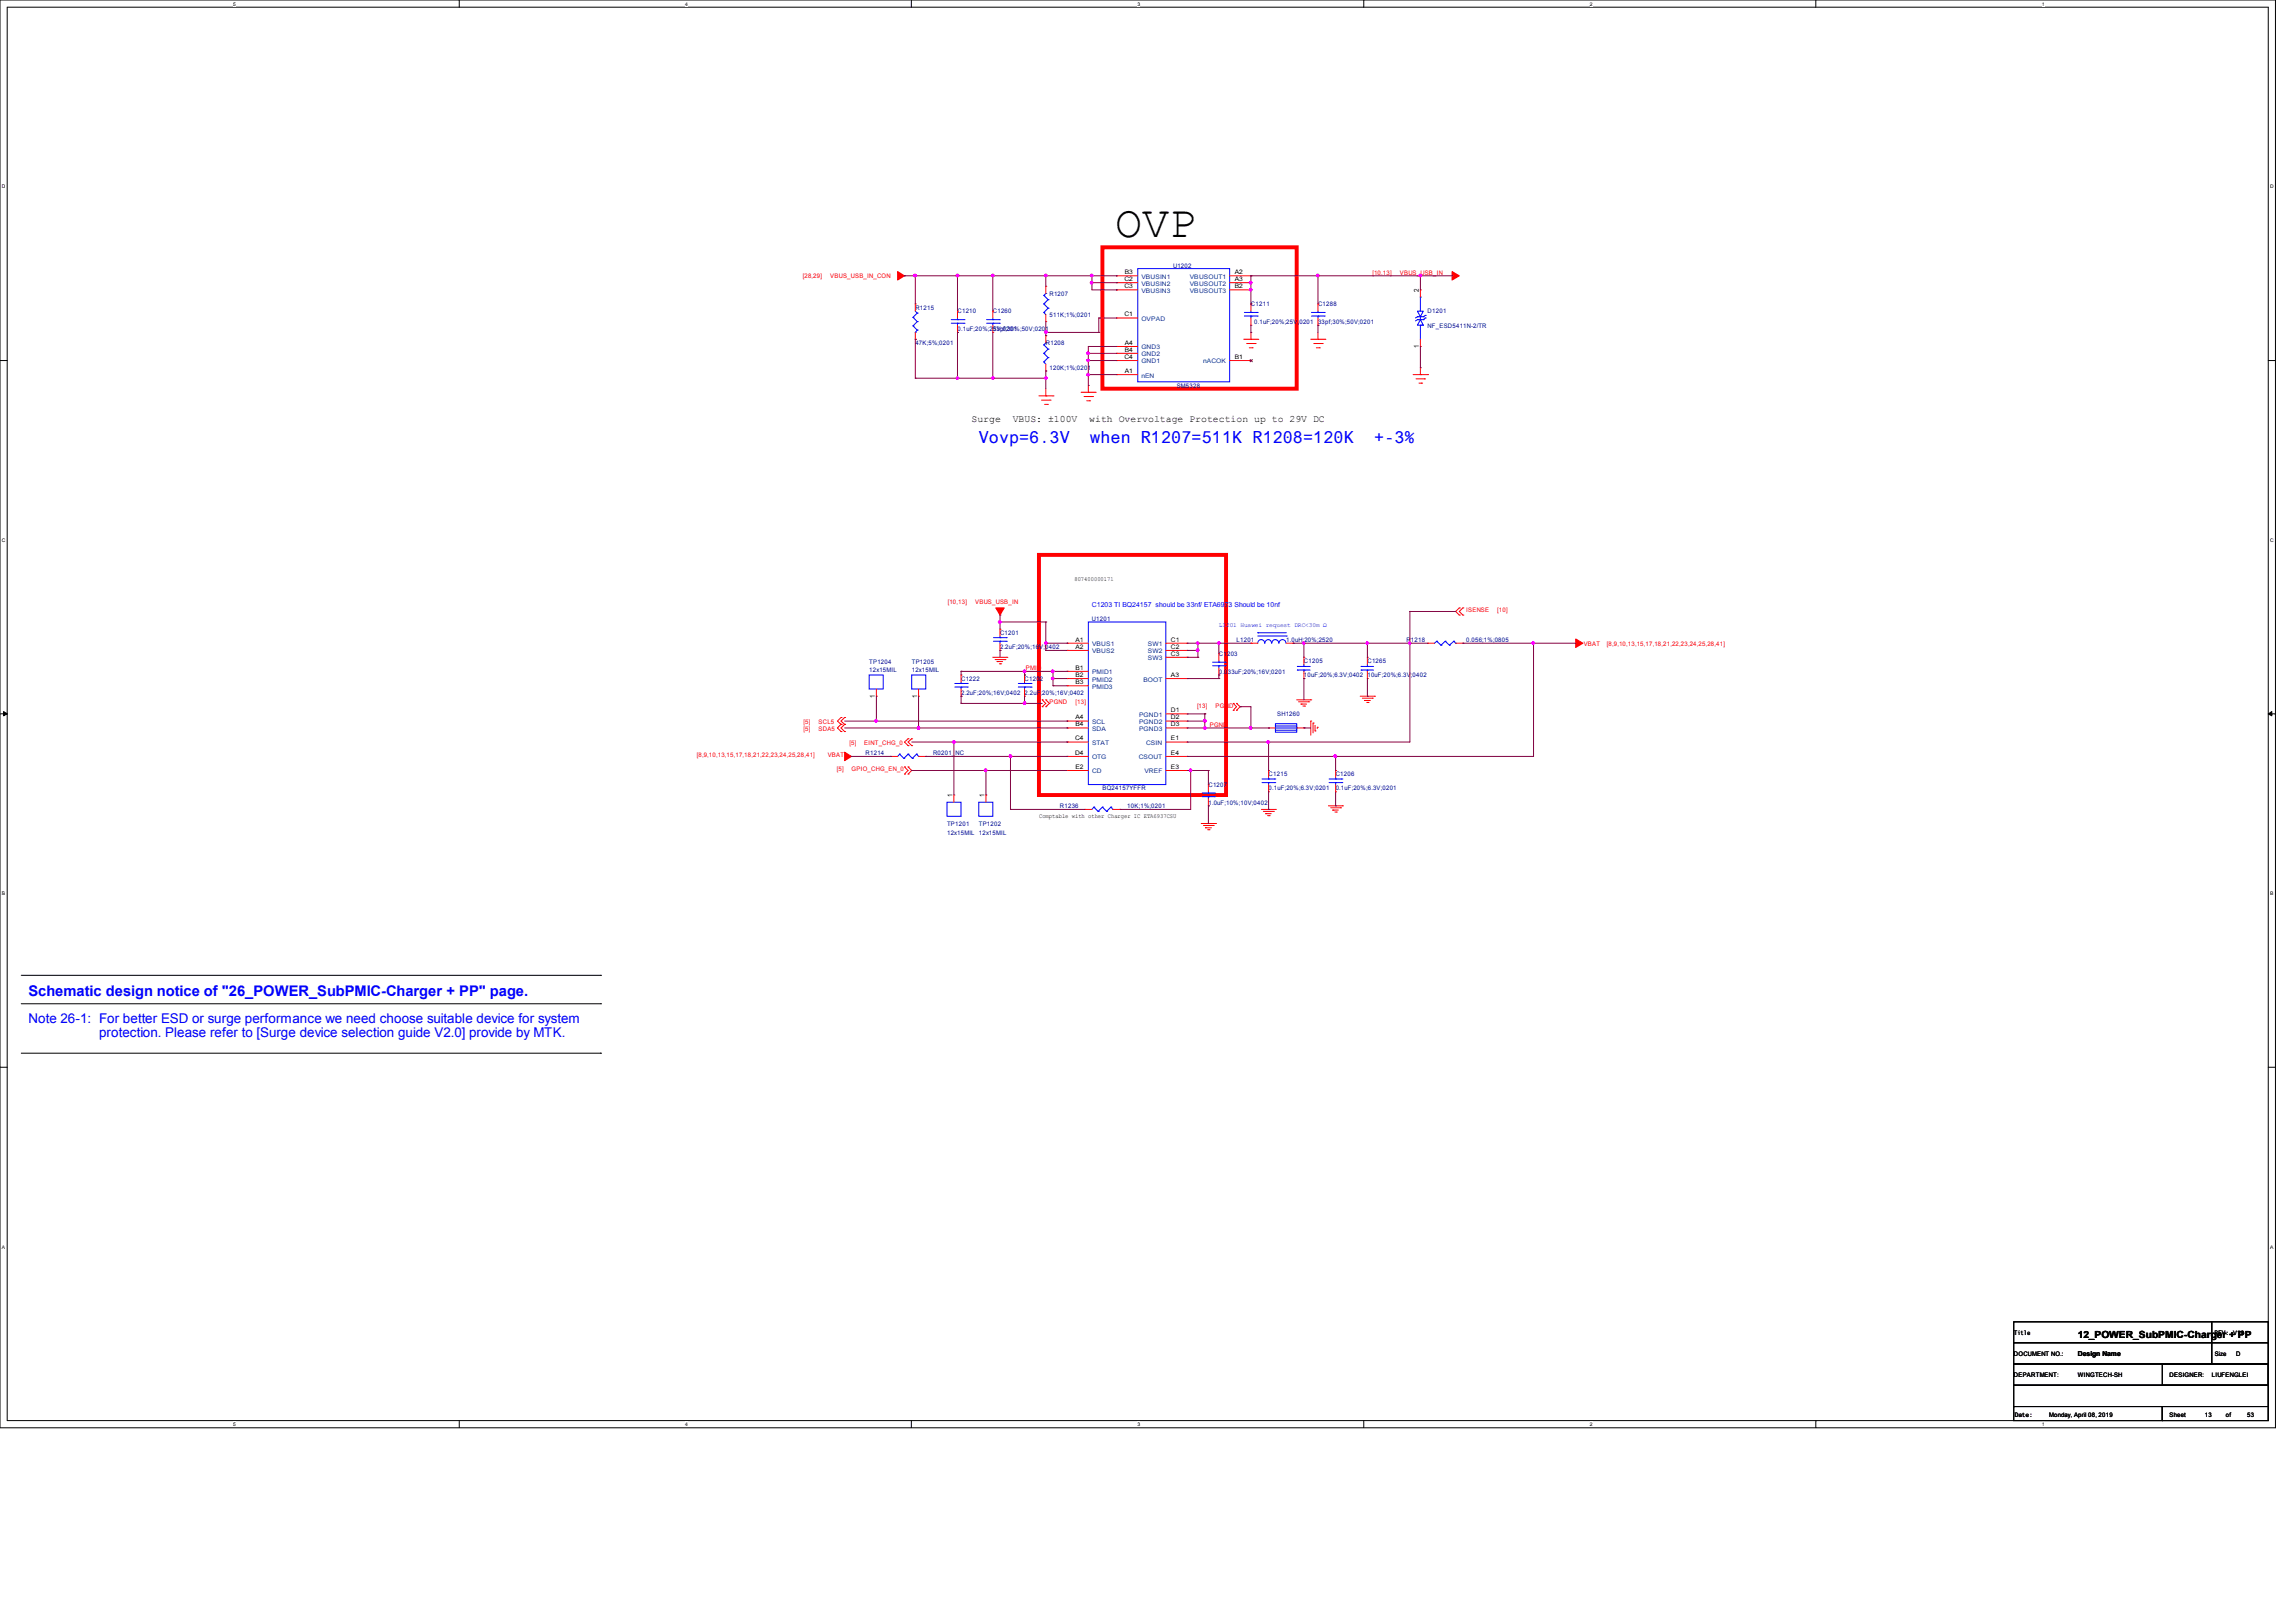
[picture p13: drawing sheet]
<svg xmlns="http://www.w3.org/2000/svg" width="297mm" height="210mm" viewBox="0 0 297 210" stroke-linecap="round" stroke-linejoin="round" font-family="sans-serif">
<defs><g id="words">
<text font-size="5.8" x="144.3" y="30.7">OVP</text>
<g font-size="2.2" fill="#00f">
<text x="126.7" y="57.4">Vovp=6.3V</text>
<text x="141.1" y="57.4">when R1207=511K R1208=120K</text>
<text x="177.8" y="57.4">+-3%</text>
</g>
<text font-size="1.9" fill="#00f" x="3.7" y="128.9">Schematic design notice of &quot;26_POWER_SubPMIC-Charger + PP&quot; page.</text>
<g font-size="1.7" fill="#00f">
<text x="3.7" y="132.4">Note 26-1: For better ESD or surge performance we need choose suitable device for system</text>
<text x="12.8" y="134.2">protection. Please refer to [Surge device selection guide V2.0] provide by MTK.</text>
</g>
<g font-size="1.3">
<text x="125.7" y="54.6">Surge</text>
<text x="131.1" y="54.6">VBUS: ±100V</text>
<text x="141" y="54.6">with Overvoltage Protection up to 29V DC</text>
<text x="268.9" y="173.1">12_POWER_SubPMIC-Charger + PP</text>
</g>
<g font-size=".9">
<text x="183.6" y="37.8" transform="rotate(-90 183.6 37.8)">2</text>
<text x="183.6" y="45" transform="rotate(-90 183.6 45)">1</text>
<text x="113.2" y="90.3" transform="rotate(-90 113.2 90.3)">1</text>
<text x="118.7" y="90.3" transform="rotate(-90 118.7 90.3)">1</text>
<text x="123.2" y="103.2" transform="rotate(-90 123.2 103.2)">1</text>
<text x="127.4" y="103.2" transform="rotate(-90 127.4 103.2)">1</text>
<text x="268.9" y="175.5">Design Name</text>
</g>
<text font-size=".9" fill="#00f" x="141.3" y="78.5">C1203 TI BQ24157 should be 33nf/ ETA6973 Should be 10nf</text>
<g font-size=".8" fill="#f00">
<text x="103.9" y="36">[28,29]</text>
<text x="107.4" y="36">VBUS_USB_IN_CON</text>
<text x="177.6" y="35.5">[10,13]</text>
<text x="181.2" y="35.5">VBUS_USB_IN</text>
<text x="122.6" y="78.1">[10,13]</text>
<text x="126.2" y="78.1">VBUS_USB_IN</text>
<text x="189.7" y="79.2">ISENSE</text>
<text x="193.8" y="79.2">[10]</text>
<text x="204.9" y="83.5">VBAT</text>
<text x="208" y="83.5">[8,9,10,13,15,17,18,21,22,23,24,25,28,41]</text>
<text x="132.8" y="86.7">PMID</text>
<text x="104" y="93.7">[5]</text>
<text x="104" y="94.6">[5]</text>
<text x="105.9" y="93.7">SCL5</text>
<text x="105.9" y="94.6">SDA5</text>
<text x="135.8" y="91.1">PGND</text>
<text x="139.2" y="91.1">[13]</text>
<text x="154.9" y="91.6">[13]</text>
<text x="156.6" y="94">PGND</text>
<text x="157.3" y="91.6">PGND</text>
<text x="90.2" y="98">[8,9,10,13,15,17,18,21,22,23,24,25,28,41]</text>
<text x="107.1" y="98">VBAT</text>
<text x="108.3" y="99.8">[5]</text>
<text x="109.9" y="96.4">[5]</text>
<text x="110.2" y="99.8">GPIO_CHG_EN_0</text>
<text x="111.9" y="96.4">EINT_CHG_0</text>
</g>
<g font-size=".8">
<text x="145.6" y="35.5">B3</text>
<text x="159.8" y="35.5">A2</text>
<text x="145.5" y="40.9">C1</text>
<text x="145.5" y="37.3">C3</text>
<text x="145.5" y="36.4">C2</text>
<text x="159.8" y="36.4">A3</text>
<text x="159.8" y="37.3">B2</text>
<text x="145.5" y="46.4">C4</text>
<text x="145.6" y="45.5">B4</text>
<text x="145.6" y="44.6">A4</text>
<text x="159.8" y="46.4">B1</text>
<text x="145.6" y="48.3">A1</text>
<text x="139" y="75.2">807400000171</text>
<text x="139.2" y="83">A1</text>
<text x="139.2" y="83.9">A2</text>
<text x="151.5" y="83">C1</text>
<text x="151.5" y="83.9">C2</text>
<text x="139.2" y="86.7">B1</text>
<text x="139.2" y="87.6">B2</text>
<text x="139.2" y="88.5">B3</text>
<text x="151.5" y="87.6">A3</text>
<text x="151.5" y="84.8">C3</text>
<text x="139.1" y="95.8">C4</text>
<text x="139.2" y="93.1">A4</text>
<text x="139.2" y="94">B4</text>
<text x="151.5" y="95.8">E1</text>
<text x="151.5" y="92.2">D1</text>
<text x="151.5" y="93.1">D2</text>
<text x="151.5" y="94">D3</text>
<text x="139.1" y="97.7">D4</text>
<text x="139.2" y="99.5">E2</text>
<text x="151.5" y="97.7">E4</text>
<text x="151.5" y="99.5">E3</text>
<text x="134.5" y="105.8">Comptable with other Charger IC ETA6937CSU</text>
<text x="260.6" y="172.7">Title</text>
<text x="286.6" y="172.7">REV: V10</text>
<text x="260.6" y="175.4">DOCUMENT NO.:</text>
<text x="260.6" y="178.2">DEPARTMENT:</text>
<text x="268.9" y="178.2">WINGTECH-SH</text>
<text x="280.8" y="178.2">DESIGNER:</text>
<text x="286.2" y="178.2">LIUFENGLEI</text>
<text x="286.6" y="175.4">Size</text>
<text x="289.4" y="175.4">D</text>
<text x="260.7" y="183.3">Date:</text>
<text x="265.2" y="183.3">Monday, April 08, 2019</text>
<text x="280.8" y="183.3">Sheet</text>
<text x="285.3" y="183.3">13</text>
<text x="288.1" y="183.3">of</text>
<text x="290.8" y="183.3">53</text>
</g>
<g font-size=".8" fill="#000080">
<text x="151.8" y="34.6">U1202</text>
<text x="118.5" y="40.1">R1215</text>
<text x="123.9" y="40.6">C1210</text>
<text x="128.5" y="40.6">C1260</text>
<text x="135.8" y="38.3">R1207</text>
<text x="135.8" y="41">511K;1%;0201</text>
<text x="161.9" y="39.6">C1211</text>
<text x="162.3" y="41.9">0.1uF;20%;25V;0201</text>
<text x="170.6" y="39.6">C1288</text>
<text x="170.6" y="41.9">33pf;30%;50V;0201</text>
<text x="184.8" y="40.6">D1201</text>
<text x="118.5" y="44.7">47K;5%;0201</text>
<text x="123.9" y="42.8">0.1uF;20%;25V;0201</text>
<text x="128.5" y="42.8">33pf;30%;50V;0201</text>
<text x="135.3" y="44.7">R1208</text>
<text x="135.8" y="47.9">120K;1%;0201</text>
<text x="184.8" y="42.4">NF_ESD5411N-2/TR</text>
<text x="152.3" y="50.2">SM5328</text>
<text x="129.4" y="82.2">C1201</text>
<text x="129.4" y="84">2.2uF;20%;16V;0402</text>
<text x="141.3" y="80.3">U1201</text>
<text x="160" y="83.1">L1201</text>
<text x="166.5" y="83.1">1.0uH;20%;2520</text>
<text x="182" y="83.1">R1218</text>
<text x="189.7" y="83.1">0.056;1%;0805</text>
<text x="112.5" y="85.9">TP1204</text>
<text x="112.5" y="87">12x15MIL</text>
<text x="118" y="85.9">TP1205</text>
<text x="118" y="87">12x15MIL</text>
<text x="124.4" y="88.1">C1222</text>
<text x="124.4" y="89.9">2.2uF;20%;16V;0402</text>
<text x="132.6" y="88.1">C1202</text>
<text x="132.6" y="89.9">2.2uF;20%;16V;0402</text>
<text x="157.7" y="87.2">0.033uF;20%;16V;0201</text>
<text x="157.7" y="84.9">C1203</text>
<text x="168.8" y="85.8">C1205</text>
<text x="168.8" y="87.6">10uF;20%;6.3V;0402</text>
<text x="177" y="85.8">C1265</text>
<text x="177" y="87.6">10uF;20%;6.3V;0402</text>
<text x="165.3" y="92.7">SH1260</text>
<text x="112" y="97.7">R1214</text>
<text x="120.7" y="97.7">R0201_NC</text>
<text x="156.4" y="101.8">C1207</text>
<text x="164.2" y="100.5">C1215</text>
<text x="172.9" y="100.5">C1206</text>
<text x="122.6" y="106.9">TP1201</text>
<text x="126.7" y="106.9">TP1202</text>
<text x="137.2" y="104.6">R1236</text>
<text x="142.7" y="102.3">BQ24157YFFR</text>
<text x="145.9" y="104.6">10K;1%;0201</text>
<text x="156.4" y="104.1">1.0uF;10%;10V;0402</text>
<text x="164.2" y="102.3">0.1uF;20%;6.3V;0201</text>
<text x="172.9" y="102.3">0.1uF;20%;6.3V;0201</text>
<text x="122.6" y="108">12x15MIL 12x15MIL</text>
</g>
<g font-size=".8" fill="#004080">
<text x="147.7" y="41.5">OVPAD</text>
<text x="147.7" y="37.9">VBUSIN3</text>
<text x="147.7" y="37">VBUSIN2</text>
<text x="147.7" y="36.1">VBUSIN1</text>
<text x="154" y="36.1">VBUSOUT1</text>
<text x="154" y="37">VBUSOUT2</text>
<text x="154" y="37.9">VBUSOUT3</text>
<text x="147.7" y="47">GND1</text>
<text x="147.7" y="46.1">GND2</text>
<text x="147.7" y="45.2">GND3</text>
<text x="155.7" y="47">nACOK</text>
<text x="147.7" y="48.9">nEN</text>
<text x="141.3" y="83.6">VBUS1</text>
<text x="148.6" y="83.6">SW1</text>
<text x="141.3" y="84.5">VBUS2</text>
<text x="141.3" y="87.2">PMID1</text>
<text x="141.3" y="88.2">PMID2</text>
<text x="141.3" y="89.1">PMID3</text>
<text x="148" y="88.2">BOOT</text>
<text x="148.6" y="84.5">SW2</text>
<text x="148.6" y="85.4">SW3</text>
<text x="141.3" y="93.7">SCL</text>
<text x="141.3" y="94.6">SDA</text>
<text x="147.4" y="92.8">PGND1</text>
<text x="147.4" y="93.7">PGND2</text>
<text x="147.4" y="94.6">PGND3</text>
<text x="141.3" y="96.4">STAT</text>
<text x="141.3" y="98.3">OTG</text>
<text x="141.3" y="100.1">CD</text>
<text x="147.4" y="98.3">CSOUT</text>
<text x="148.1" y="100.1">VREF</text>
<text x="148.3" y="96.4">CSIN</text>
</g>
<text font-size=".8" fill="#00f" x="157.7" y="81.2">L1201 Huawei request DRC&lt;30m Ω</text>
<g font-size=".6">
<text x="30.2" y=".7">5</text>
<text x="88.7" y=".7">4</text>
<text x="147.2" y=".7">3</text>
<text x="205.7" y=".7">2</text>
<text x="264.2" y=".7">1</text>
<text x=".3" y="24.4">D</text>
<text x="293.8" y="24.4">D</text>
<text x=".3" y="70.1">C</text>
<text x="293.8" y="70.1">C</text>
<text x=".3" y="115.8">B</text>
<text x="293.8" y="115.8">B</text>
<text x=".3" y="161.5">A</text>
<text x="293.8" y="161.5">A</text>
<text x="30.2" y="184.5">5</text>
<text x="88.7" y="184.5">4</text>
<text x="147.2" y="184.5">3</text>
<text x="205.7" y="184.5">2</text>
<text x="264.2" y="184.5">1</text>
</g>
</g></defs>
<path d="M0 0h294.5v184.7h-294.5zM.9 .9h292.6v182.9h-292.6z" fill="none" stroke="#000" stroke-width=".13"/>
<g fill="#fff">
<path d="M30.2 .1h.3v.7h-.3z"/>
<path d="M30.2 183.9h.3v.8h-.3z"/>
</g>
<path d="M59.4 0v.9M59.4 183.8v.9" fill="none" stroke="#000" stroke-width=".13"/>
<g fill="#fff">
<path d="M88.7 .1h.3v.7h-.3z"/>
<path d="M88.7 183.9h.3v.8h-.3z"/>
</g>
<path d="M117.9 0v.9M117.9 183.8v.9" fill="none" stroke="#000" stroke-width=".13"/>
<g fill="#fff">
<path d="M147.2 .1h.3v.7h-.3z"/>
<path d="M147.2 183.9h.3v.8h-.3z"/>
</g>
<path d="M176.5 0v.9M176.5 183.8v.9" fill="none" stroke="#000" stroke-width=".13"/>
<g fill="#fff">
<path d="M205.7 .1h.4v.7h-.4z"/>
<path d="M205.7 183.9h.4v.8h-.4z"/>
</g>
<path d="M235 0v.9M235 183.8v.9" fill="none" stroke="#000" stroke-width=".13"/>
<g fill="#fff">
<path d="M264.2 .1h.4v.7h-.4z"/>
<path d="M264.2 183.9h.4v.8h-.4z"/>
<path d="M.3 23.8h.4v.7h-.4z"/>
<path d="M293.8 23.8h.5v.7h-.5z"/>
<path d="M.3 69.5h.4v.7h-.4z"/>
<path d="M293.8 69.5h.5v.7h-.5z"/>
</g>
<path d="M0 46.7h.9M293.5 46.7h1" fill="none" stroke="#000" stroke-width=".13"/>
<g fill="#fff">
<path d="M.3 115.2h.4v.8h-.4z"/>
<path d="M293.8 115.2h.4v.8h-.4z"/>
</g>
<path d="M0 92.4h.9M293.5 92.4h1" fill="none" stroke="#000" stroke-width=".13"/>
<path d="M.5 92.1l.4 .3-.4 .2zM293.5 92.4l.5-.3v.5z" fill="#000" stroke="#000" stroke-width=".13"/>
<g fill="#fff">
<path d="M.3 161h.3v.7h-.3z"/>
<path d="M293.8 161h.4v.7h-.4z"/>
</g>
<g fill="none" stroke="#000" stroke-width=".13">
<path d="M0 138.1h.9M2.8 129.9h74.9M2.8 126.2h74.9M2.8 136.3h74.9M77.7 129.9h.1M77.7 126.2h.1M77.7 136.3h.1M293.5 138.1h1M260.6 171h25.6v2.7h-25.6zM260.6 173.7h25.6v2.8h-25.6zM260.6 179.2h32.9v2.8h-32.9zM260.6 176.5h32.9v2.7h-32.9z"/>
<path d="M279.8 176.5h13.7v2.7h-13.7zM286.2 171h7.3v2.7h-7.3zM286.2 173.7h7.3v2.8h-7.3zM260.6 182h19.2v1.8h-19.2zM279.8 182h13.7v1.8h-13.7z"/>
</g>
<path d="M142.7 32h25.1v18.3h-25.1zM134.5 71.8h24.2v31.1h-24.2z" fill="none" stroke="#f00" stroke-width=".51"/>
<g fill="none" stroke="#f00" stroke-width=".13">
<path d="M118.4 39.3h.1M118.4 39.3v1M135.3 37h.1M135.3 37v1M144.5 35.7h2.7M144.5 36.6h2.7M144.5 37.5h2.7M144.5 37.5h.1M144.5 36.6h.1M144.5 35.7h.1M159.1 35.7h2.8M159.1 36.6h2.8"/>
<path d="M159.1 37.5h2.8M161.9 35.7h.1M161.9 36.6h.1M161.9 37.5h.1M161.9 39.3h.1M161.9 39.3v1M170.6 39.3h.1M170.6 39.3v1M183.8 37.5h.1M183.8 37.5v.9M118.4 43.9h.1M118.4 43v.9"/>
<path d="M123.9 40.3h.1M123.9 43h.1M123.9 40.3v.8M123.9 42.1v.9M128.5 40.3h.1M128.5 43h.1M128.5 40.3v.8M128.5 42.1v.9M134.5 51.2h1.8M134.8 51.8h1.1M135.2 52.3h.4M135.3 51.2h.1"/>
<path d="M135.3 41.6h.1M135.3 48h.1M135.3 43.4h.1M135.3 40.7v.9M135.3 43.4v1M135.3 47.1v.9M135.3 50.3v.9M135.6 52.3h.1M135.9 51.8h.1M136.3 51.2h.1M139.9 50.8h1.8M140.3 51.3h1.1"/>
<path d="M140.6 51.9h.4M140.8 50.8h.1M140.8 49.9v.9M141 51.9h.1M141.4 51.3h.1M141.7 50.8h.1M144.5 48.5h2.7M144.5 46.7h2.7M144.5 45.7h2.7M144.5 44.8h2.7M144.5 41.1h2.7M144.5 48.5h.1"/>
<path d="M144.5 46.7h.1M144.5 45.7h.1M144.5 44.8h.1M144.5 41.1h.1M159.1 46.7h2.8M161 43.9h1.8M161.3 44.4h1.1M161.7 45h.4M161.9 43.9h.1M161.9 46.7h.1M161.9 42.1h.1M161.9 41.1v1"/>
<path d="M161.9 43v.9M162.1 45h.1M162.4 44.4h.1M162.8 43.9h.1M169.6 43.9h1.8M170 44.4h1.1M170.3 45h.4M170.6 43.9h.1M170.6 42.1h.1M170.6 41.1v1M170.6 43v.9M170.7 45h.1"/>
<path d="M171.1 44.4h.1M171.4 43.9h.1M182.9 48.5h1.8M183.3 49h1.1M183.6 49.6h.4M183.8 48.5h.1M183.8 44.8h.1M183.8 43.9v.9M183.8 47.6v.9M184 49.6h.1M184.4 49h.1M184.7 48.5h.1"/>
<path d="M188.8 78.7l-.4 .4 .4 .5M188.8 78.7h.1M188.8 79.6h.1M189.3 78.7l-.5 .4 .5 .5M189.3 79.6h.1M189.3 78.7h.1M108.8 92.8h.1M108.8 93.7h.1M108.8 94.7h.1M108.8 92.8l-.4 .5 .4 .4M108.8 93.7l-.4 .5 .4 .5M109.3 92.8l-.5 .5 .5 .4"/>
<path d="M109.3 93.7l-.5 .5 .5 .5M109.3 92.8h.1M109.3 93.7h.1M109.3 94.7h.1M113.4 90.1h.1M113.4 89.2v.9M115.2 97.9h1M115.2 97.9h.1M117.1 99.2h.1M117.1 99.2l.4 .5-.4 .5M117.5 95.6l-.4 .4 .4 .5M117.5 95.6h.1"/>
<path d="M117.5 96.5h.1M117.5 99.2h.1M117.5 99.2l.5 .5-.5 .5M118 95.6l-.5 .4 .5 .5M118 95.6h.1M118 96.5h.1M118.9 90.1h.1M118.9 97.9h.9M118.9 89.2v.9M119.8 97.9h.1M124.4 87.3h.1M124.4 90.1h.1"/>
<path d="M124.4 87.3v1M124.4 89.2v.9M128.5 85h1.8M128.8 85.3h1.2M129 85.6h.8M129 85.6h.1M129.3 85.9h.2M129.4 81.4h.1M129.4 84.2h.1M129.4 81.4v.9M129.4 83.2v1M129.5 85.9h.1"/>
<path d="M130 85.3h.1M130.3 85h.1M132.6 87.3h.1M132.6 90.1h.1M132.6 87.3v1M132.6 89.2v.9M134.9 91.4h.1M134.9 90.6h.1M134.9 90.6l.4 .4-.4 .4M135.3 90.6l.5 .4-.5 .4M135.3 91.4h.1M135.3 90.6h.1"/>
<path d="M138.1 83.2h2.7M138.1 84.2h2.7M138.1 86.9h2.7M138.1 87.8h2.7M138.1 88.7h2.7M138.1 93.3h2.7M138.1 94.2h2.7M138.1 96h2.7M138.1 97.9h2.7M138.1 99.7h2.7M138.1 83.2h.1M138.1 84.2h.1"/>
<path d="M138.1 86.9h.1M138.1 87.8h.1M138.1 88.7h.1M138.1 93.3h.1M138.1 94.2h.1M138.1 96h.1M138.1 97.9h.1M138.1 99.7h.1M150.9 85h2.7M150.9 83.2h2.7M150.9 84.2h2.7M150.9 87.8h2.7"/>
<path d="M150.9 93.3h2.7M150.9 94.2h2.7M150.9 96h2.7M150.9 97.9h2.7M150.9 99.7h2.7M150.9 92.4h2.7M153.6 83.2h.1M153.6 84.2h.1M153.6 85h.1M153.6 87.8h.1M153.6 92.4h.1M153.6 93.3h.1"/>
<path d="M153.6 94.2h.1M153.6 96h.1M153.6 97.9h.1M153.6 99.7h.1M157.7 84.6h.1M157.7 87.3h.1M157.7 84.6v.9M157.7 86.4v.9M159.6 91h.1M159.6 91.9h.1M159.6 91l.4 .4-.4 .5M160 91.9h.1"/>
<path d="M160 91h.1M160 91l.5 .4-.5 .5M161.9 83.2h.9M161.9 83.2h.1M164.2 99.7h.1M164.2 94.2h.1M164.2 99.7v.9M164.2 94.2h.9M166.5 83.2h.8M167.3 83.2h.1M167.8 90.6h1.8M167.8 94.2h.9"/>
<path d="M168.1 90.8h1.3M168.4 91.1h.1M168.4 91.1h.7M168.6 91.4h.2M168.7 87.8h.1M168.7 85h.1M168.7 94.2h.1M168.7 85v1M168.7 86.9v.9M168.8 91.4h.1M169.4 90.8h.1M169.6 90.6h.1"/>
<path d="M169.6 93.3h.1M169.6 93.3v1.8M169.9 93.6h.1M169.9 93.6v1.2M170.2 94.6h.1M170.2 93.9v.7M170.5 94.1h.1M170.5 94.1v.2M172.8 99.7h.1M172.8 99.7v.9M176 90.1h1.9M176.3 90.3h1.3"/>
<path d="M176.6 90.6h.1M176.6 90.6h.7M176.9 90.9h.1M177 87.8h.1M177 85h.1M177 85v1M177 86.9v.9M177 90.9h.1M177.6 90.3h.1M177.9 90.1h.1M184.7 83.2h.1M184.7 83.2h.9"/>
<path d="M188.4 83.2h.9M189.3 83.2h.1M117.1 100.2h.1M117.5 100.2h.1M123.4 102.9h.1M123.4 102.9v.9M127.6 102.9h.1M127.6 102.9v.9M140.4 104.7h.9M140.4 104.7h.1M144 104.7h.9M144.9 104.7h.1"/>
<path d="M155.4 106.6h1.9M155.7 106.8h1.3M156 107.1h.8M156 107.1h.1M156.3 107.4h.2M156.4 101.5h.1M156.4 104.3h.1M156.4 101.5v.9M156.4 103.3v1M156.5 107.4h.1M157 106.8h.1M157.3 106.6h.1"/>
<path d="M163.2 104.7h1.9M163.5 105h1.3M163.8 105.3h.1M163.8 105.3h.7M164 105.5h.3M164.2 102.4h.1M164.2 101.5v.9M164.3 105.5h.1M164.8 105h.1M165.1 104.7h.1M171.9 104.3h1.8M172.2 104.5h1.3"/>
<path d="M172.5 104.8h.1M172.5 104.8h.7M172.8 105.1h.1M172.8 102.4h.1M172.8 101.5v.9M172.9 105.1h.1M173.5 104.5h.1M173.7 104.3h.1"/>
</g>
<g fill="#f00" stroke="#f00" stroke-width=".13">
<path d="M116.2 35.1l.9 .6-.9 .5z" fill-rule="evenodd"/>
<path d="M187.9 35.1l.9 .6-.9 .5z" fill-rule="evenodd"/>
<path d="M128.9 78.7h1.1l-.6 .9z" fill-rule="evenodd"/>
<path d="M203.9 82.7l1 .5-1 .6z" fill-rule="evenodd"/>
<path d="M109.3 97.3l.9 .6-.9 .5z" fill-rule="evenodd"/>
</g>
<g fill="none" stroke="#00f" stroke-width=".13">
<path d="M135.1 39.3l.5 .6M135.1 38.2l.5 .6M135.1 39.3h.1M135.1 38.2h.1M135.3 38l-.2 .2M135.3 38h.1M135.6 39.9h.1M135.6 38.8h.1M135.6 39.9l-.5 .5M135.6 38.8l-.5 .5M147.2 34.8h11.9v14.6h-11.9zM183.8 38.4h.1"/>
<path d="M183.8 38.4v1.9M118.2 41.1h.1M118.2 42.2h.1M118.2 41.1l.5 .5M118.2 42.2l.5 .5M118.4 43h.1M118.4 40.3l.3 .2M118.7 40.5h.1M118.7 41.6h.1M118.7 42.7h.1M118.7 40.5l-.5 .6M118.7 41.6l-.5 .6"/>
<path d="M118.7 42.7l-.3 .3M123.1 41.8h1.7M123.1 41.4h1.7M123.9 41.4h.1M123.9 41.8h.1M123.9 41.1v.3M123.9 41.8v.3M124.8 41.8h.1M124.8 41.4h.1M127.7 41.8h1.6M127.7 41.4h1.6M128.5 41.4h.1"/>
<path d="M128.5 41.8h.1M128.5 41.1v.3M128.5 41.8v.3M129.3 41.8h.1M129.3 41.4h.1M135.1 45.7l.5 .6M135.1 44.6l.5 .6M135.1 40.4h.1M135.1 46.8h.1M135.1 45.7h.1M135.1 44.6h.1M135.1 40.4l.2 .3"/>
<path d="M135.1 46.8l.2 .3M135.3 44.4l-.2 .2M135.3 44.4h.1M135.6 46.3h.1M135.6 45.2h.1M135.6 46.3l-.5 .5M135.6 45.2l-.5 .5M161 40.9h1.7M161 40.4h1.7M161.9 40.4h.1M161.9 40.9h.1M161.9 40.3v.1"/>
<path d="M161.9 40.9v.2M162.7 40.9h.1M162.7 40.4h.1M169.7 40.9h1.7M169.7 40.4h1.7M170.6 40.4h.1M170.6 40.9h.1M170.6 40.3v.1M170.6 40.9v.2M171.4 40.9h.1M171.4 40.4h.1M183.4 40.3h.8l-.4 .7z"/>
<path d="M183.4 41.4l-.2 .1M183.4 41l-.2 .1M183.4 41.4h.1M183.4 41h.1M183.4 41.4h.8M183.4 41h.8M183.8 42.1h.1M183.8 41h.1M183.8 41.4h.1M183.8 41v.4M183.8 42.1v1.8M183.8 41.4l.4 .7h-.8z"/>
<path d="M184.2 41.4h.1M184.2 41h.1M184.4 41.1l-.2 .3M184.4 40.8l-.2 .2M184.4 41.1h.1M184.4 40.8h.1M112.5 87.3h1.8v1.9h-1.8zM116.4 97.6l-.2 .3M116.4 97.6h.1M116.4 97.6l.6 .5M117 98.1h.1M117.5 97.6h.1"/>
<path d="M117.5 97.6l.6 .5M117.5 97.6l-.5 .5M118 87.3h1.8v1.9h-1.8zM118.1 98.1h.1M118.6 97.6h.1M118.6 97.6l.3 .3M118.6 97.6l-.5 .5M118.9 97.9h.1M123.6 88.9h1.6M123.6 88.4h1.6M124.4 88.4h.1M124.4 88.9h.1"/>
<path d="M124.4 88.3v.1M124.4 88.9v.3M125.2 88.9h.1M125.2 88.4h.1M128.6 83h1.6M128.6 82.5h1.6M129.4 82.5h.1M129.4 83h.1M129.4 82.3v.2M129.4 83v.2M130.2 83h.1M130.2 82.5h.1"/>
<path d="M131.8 88.9h1.6M131.8 88.4h1.6M132.6 88.4h.1M132.6 88.9h.1M132.6 88.3v.1M132.6 88.9v.3M133.4 88.9h.1M133.4 88.4h.1M140.8 80.5h10.1v21h-10.1zM156.9 86.1h1.7M156.9 85.7h1.7M157.7 85.7h.1"/>
<path d="M157.7 86.1h.1M157.7 85.5v.2M157.7 86.1v.3M158.6 86.1h.1M158.6 85.7h.1M162.8 81.9h.1M162.8 82.3h3.7M162.8 81.9h3.7M163.7 83.2a.44 .44 0 0 0-.5-.4 .44 .44 0 0 0-.4 .4M164.5 83.2a.43 .43 0 0 0-.4-.4 .43 .43 0 0 0-.4 .4M165.1 93.9h2.7v.6h-2.7zM165.1 93.6h2.7v1.1h-2.7z"/>
<path d="M165.1 94.2h2.7M165.5 83.2a.44 .44 0 0 0-.5-.4 .44 .44 0 0 0-.4 .4M166.4 83.2a.44 .44 0 0 0-.4-.4 .44 .44 0 0 0-.5 .4M166.5 82.3h.1M167.8 94.2h.1M167.9 86.2h1.6M167.9 86.7h1.6M167.9 86.2h.1M167.9 86.7h.1M168.7 86.7h.1M168.7 86.2h.1M168.7 86v.2"/>
<path d="M168.7 86.7v.2M176.1 86.2h1.7M176.1 86.7h1.7M176.1 86.2h.1M176.1 86.7h.1M177 86.7h.1M177 86.2h.1M177 86v.2M177 86.7v.2M185.9 83h.1M185.9 83l.6 .5M185.9 83l-.3 .2"/>
<path d="M186.5 83.5h.1M187 83h.1M187 83l.6 .5M187 83l-.5 .5M187.6 83.5h.1M188.1 83l-.5 .5M188.1 83h.1M188.1 83l.3 .2M188.4 83.2h.1M122.6 103.8h1.8v1.8h-1.8zM126.7 103.8h1.8v1.8h-1.8zM141.6 104.4l-.3 .3"/>
<path d="M141.6 104.4h.1M141.6 104.4l.5 .6M142.1 105h.1M142.7 104.4h.1M142.7 104.4l.5 .6M142.7 104.4l-.6 .6M143.2 105h.1M143.8 104.4h.1M143.8 104.4l.2 .3M143.8 104.4l-.6 .6M144 104.7h.1M155.6 103.1h1.6"/>
<path d="M155.6 102.6h1.6M156.4 102.6h.1M156.4 103.1h.1M156.4 102.4v.2M156.4 103.1v.2M157.2 103.1h.1M157.2 102.6h.1M163.3 101.3h1.7M163.3 100.8h1.7M164.2 100.8h.1M164.2 101.3h.1M164.2 100.6v.2"/>
<path d="M164.2 101.3v.2M165 101.3h.1M165 100.8h.1M172 101.3h1.7M172 100.8h1.7M172.8 100.8h.1M172.8 101.3h.1M172.8 100.6v.2M172.8 101.3v.2M173.7 101.3h.1M173.7 100.8h.1"/>
</g>
<path d="M161.7 46.5l.4 .3M162.1 46.5l-.4 .3" fill="none" stroke="#804000" stroke-width=".13"/>
<g fill="none" stroke="#800040" stroke-width=".13">
<path d="M117.1 35.7h.1M117.1 35.7h27.4M118.4 35.7h.1M118.4 35.7v3.6M123.9 35.7h.1M123.9 35.7v4.6M128.5 35.7h.1M128.5 35.7v4.6M135.3 35.7h.1M135.3 35.7v1.3M141.3 35.7h.1M141.3 36.6h.1"/>
<path d="M141.3 36.6h3.2M141.3 35.7v1.8h3.2M144.5 36.6h.1M144.5 35.7h.1M144.5 37.5h.1M161.9 35.7h.1M161.9 36.6h.1M161.9 37.5h.1M161.9 39.3h.1M161.9 35.7v3.6M161.9 35.7h26M170.6 35.7h.1"/>
<path d="M170.6 35.7v3.6M183.8 35.7h.1M183.8 35.7v1.8M187.9 35.7h.1M118.4 48.9h16.9M118.4 43.9h.1M118.4 48.9h.1M118.4 43.9v5M123.9 43h.1M123.9 43v5.9M128.5 48.9h.1M128.5 43v5.9"/>
<path d="M135.3 43h6.9M135.3 48.9h.1M135.3 48h.1M135.3 43h.1M135.3 43.4h.1M135.3 41.6v1.8M135.3 48v2.3M140.8 44.8h.1M140.8 45.7h.1M140.8 46.7h.1M140.8 48.5h.1M140.8 49.9h.1"/>
<path d="M140.8 44.8v5.1M140.8 44.8h3.7M140.8 45.7h3.7M140.8 46.7h3.7M140.8 48.5h3.7M142.2 41.1h.1M142.2 43h.1M142.2 41.1v1.9M142.2 41.1h2.3M161.9 43h.1M161.9 42.1v.9M170.6 42.1h.1"/>
<path d="M170.6 42.1v.9M183.8 47.6h.1M183.8 44.8v2.8M129.4 79.6h.1M129.4 79.6v1.8M182.5 79.1h5.9M182.5 79.1h.1M182.5 79.1v16.9h-28.9M109.3 93.3h28.8M109.3 94.2h28.8M110.2 97.9h5M113.4 93.3h.1"/>
<path d="M113.4 90.1v3.2M115.2 97.9h.1M118 99.7h20.1M118 99.7h.1M118 96h20.1M118.9 94.2h.1M118.9 90.1v4.1M119.8 97.9h18.3M119.8 97.9h.1M123.4 96h.1M123.4 96v6.9M124.4 86.9h13.7"/>
<path d="M124.4 91h10.5M124.4 86.9h.1M124.4 90.1h.1M124.4 91h.1M124.4 86.9v.4M124.4 90.1v.9M127.6 99.7h.1M127.6 99.7v3.2M129.4 80.5h.1M129.4 84.2h.1M129.4 84.2v.8M129.4 80.5h5.9"/>
<path d="M130.8 97.9h.1M130.8 97.9v6.8M132.6 87.3h.1M132.6 91h.1M132.6 86.9v.4M132.6 90.1v.9M135.3 84.2h2.8M135.3 80.5h.1M135.3 83.2h.1M135.3 84.2h.1M135.3 80.5v3.7M135.3 83.2h2.8"/>
<path d="M136.3 86.9h.1M136.3 87.8h.1M136.3 88.7h.1M136.3 86.9v1.8M136.3 87.8h1.8M136.3 88.7h1.8M138.1 83.2h.1M138.1 86.9h.1M138.1 97.9h.1M138.1 96h.1M138.1 93.3h.1M138.1 94.2h.1"/>
<path d="M153.6 83.2h8.3M153.6 84.2h1.4M153.6 85h1.4M153.6 87.8h4.1M153.6 92.4h2.3M153.6 93.3h2.3M153.6 94.2h10.6M153.6 99.7h2.8M154.1 99.7h.1M154.1 99.7v5h-9.2M155 83.2h.1M155 84.2h.1"/>
<path d="M155 85h.1M155 83.2v1.8M155.9 92.4h.1M155.9 93.3h.1M155.9 94.2h.1M155.9 92.4v1.8M156.4 99.7h.1M156.4 99.7v1.8M157.7 83.2h.1M157.7 87.3h.1M157.7 87.8h.1M157.7 83.2v1.4"/>
<path d="M157.7 87.3v.5M160.5 91.4h1.4v2.8M160.5 91.4h.1M161.9 94.2h.1M164.2 96h.1M164.2 94.2h.1M164.2 96v3.7M167.3 83.2h.1M167.3 83.2h17.4M168.7 94.2h.9M168.7 83.2h.1M168.7 87.8h.1"/>
<path d="M168.7 94.2h.1M168.7 83.2v1.8M168.7 87.8v2.8M172.8 97.9h.1M172.8 97.9v1.8M177 83.2h.1M177 90.1h.1M177 83.2v1.8M177 87.8v2.3M182.5 83.2h.1M189.3 83.2h14.6M189.3 83.2h.1"/>
<path d="M198.5 83.2h.1M198.5 83.2v14.7h-44.9M130.8 104.7h.1M130.8 104.7h9.6M144.9 104.7h.1M156.4 104.3h.1M156.4 104.3v2.3M164.2 104.7h.1M164.2 102.4v2.3M172.8 104.3h.1M172.8 102.4v1.9"/>
</g>
<g fill="#f0f" stroke="#f0f" stroke-width=".13">
<path d="M123.8 48.8h.2v.2h-.2z" fill-rule="evenodd"/>
<path d="M135.2 83.1h.3v.2h-.3z" fill-rule="evenodd"/>
<path d="M157.6 83.1h.3v.2h-.3z" fill-rule="evenodd"/>
<path d="M154.9 83.1h.2v.2h-.2z" fill-rule="evenodd"/>
<path d="M168.6 83.1h.2v.2h-.2z" fill-rule="evenodd"/>
<path d="M182.3 83.1h.2v.2h-.2z" fill-rule="evenodd"/>
<path d="M198.3 83.1h.2v.2h-.2z" fill-rule="evenodd"/>
<path d="M136.1 87.7h.2v.2h-.2z" fill-rule="evenodd"/>
<path d="M161.7 37.4h.3v.2h-.3z" fill-rule="evenodd"/>
<path d="M140.7 46.5h.2v.2h-.2z" fill-rule="evenodd"/>
<path d="M128.4 48.8h.2v.2h-.2z" fill-rule="evenodd"/>
<path d="M135.2 48.8h.3v.2h-.3z" fill-rule="evenodd"/>
<path d="M123.8 48.8h.2v.2h-.2z" fill-rule="evenodd"/>
<path d="M135.2 83.1h.3v.2h-.3z" fill-rule="evenodd"/>
<path d="M157.6 83.1h.3v.2h-.3z" fill-rule="evenodd"/>
<path d="M154.9 83.1h.2v.2h-.2z" fill-rule="evenodd"/>
<path d="M168.6 83.1h.2v.2h-.2z" fill-rule="evenodd"/>
<path d="M182.3 83.1h.2v.2h-.2z" fill-rule="evenodd"/>
<path d="M198.3 83.1h.2v.2h-.2z" fill-rule="evenodd"/>
<path d="M136.1 87.7h.2v.2h-.2z" fill-rule="evenodd"/>
<path d="M161.7 37.4h.3v.2h-.3z" fill-rule="evenodd"/>
<path d="M140.7 46.5h.2v.2h-.2z" fill-rule="evenodd"/>
<path d="M128.4 48.8h.2v.2h-.2z" fill-rule="evenodd"/>
<path d="M135.2 48.8h.3v.2h-.3z" fill-rule="evenodd"/>
<circle cx="170.5" cy="35.6" r=".17"/>
<circle cx="141.3" cy="36.6" r=".17"/>
<circle cx="141.3" cy="35.6" r=".17"/>
<circle cx="123.9" cy="35.6" r=".17"/>
<circle cx="118.4" cy="35.6" r=".17"/>
<circle cx="176.9" cy="83.2" r=".15"/>
<circle cx="155" cy="84.1" r=".17"/>
<circle cx="132.6" cy="86.9" r=".17"/>
<circle cx="136.2" cy="86.9" r=".17"/>
<circle cx="132.6" cy="91" r=".17"/>
<circle cx="155.9" cy="93.3" r=".17"/>
<circle cx="155.9" cy="94.2" r=".17"/>
<circle cx="164.1" cy="96" r=".17"/>
<circle cx="172.8" cy="97.8" r=".17"/>
<circle cx="127.6" cy="99.7" r=".17"/>
<circle cx="154.1" cy="99.6" r=".16"/>
<circle cx="129.4" cy="80.5" r=".17"/>
<circle cx="130.8" cy="97.8" r=".17"/>
<circle cx="123.4" cy="96" r=".17"/>
<circle cx="183.8" cy="35.6" r=".16"/>
<circle cx="161.8" cy="36.6" r=".17"/>
<circle cx="140.8" cy="45.7" r=".17"/>
<circle cx="140.8" cy="48.5" r=".17"/>
<circle cx="135.3" cy="43" r=".17"/>
<circle cx="161.8" cy="94.2" r=".17"/>
<circle cx="113.4" cy="93.3" r=".17"/>
<circle cx="118.9" cy="94.2" r=".17"/>
<circle cx="128.5" cy="35.6" r=".17"/>
<circle cx="135.3" cy="35.6" r=".17"/>
</g>
<use href="#words"/>
</svg>
